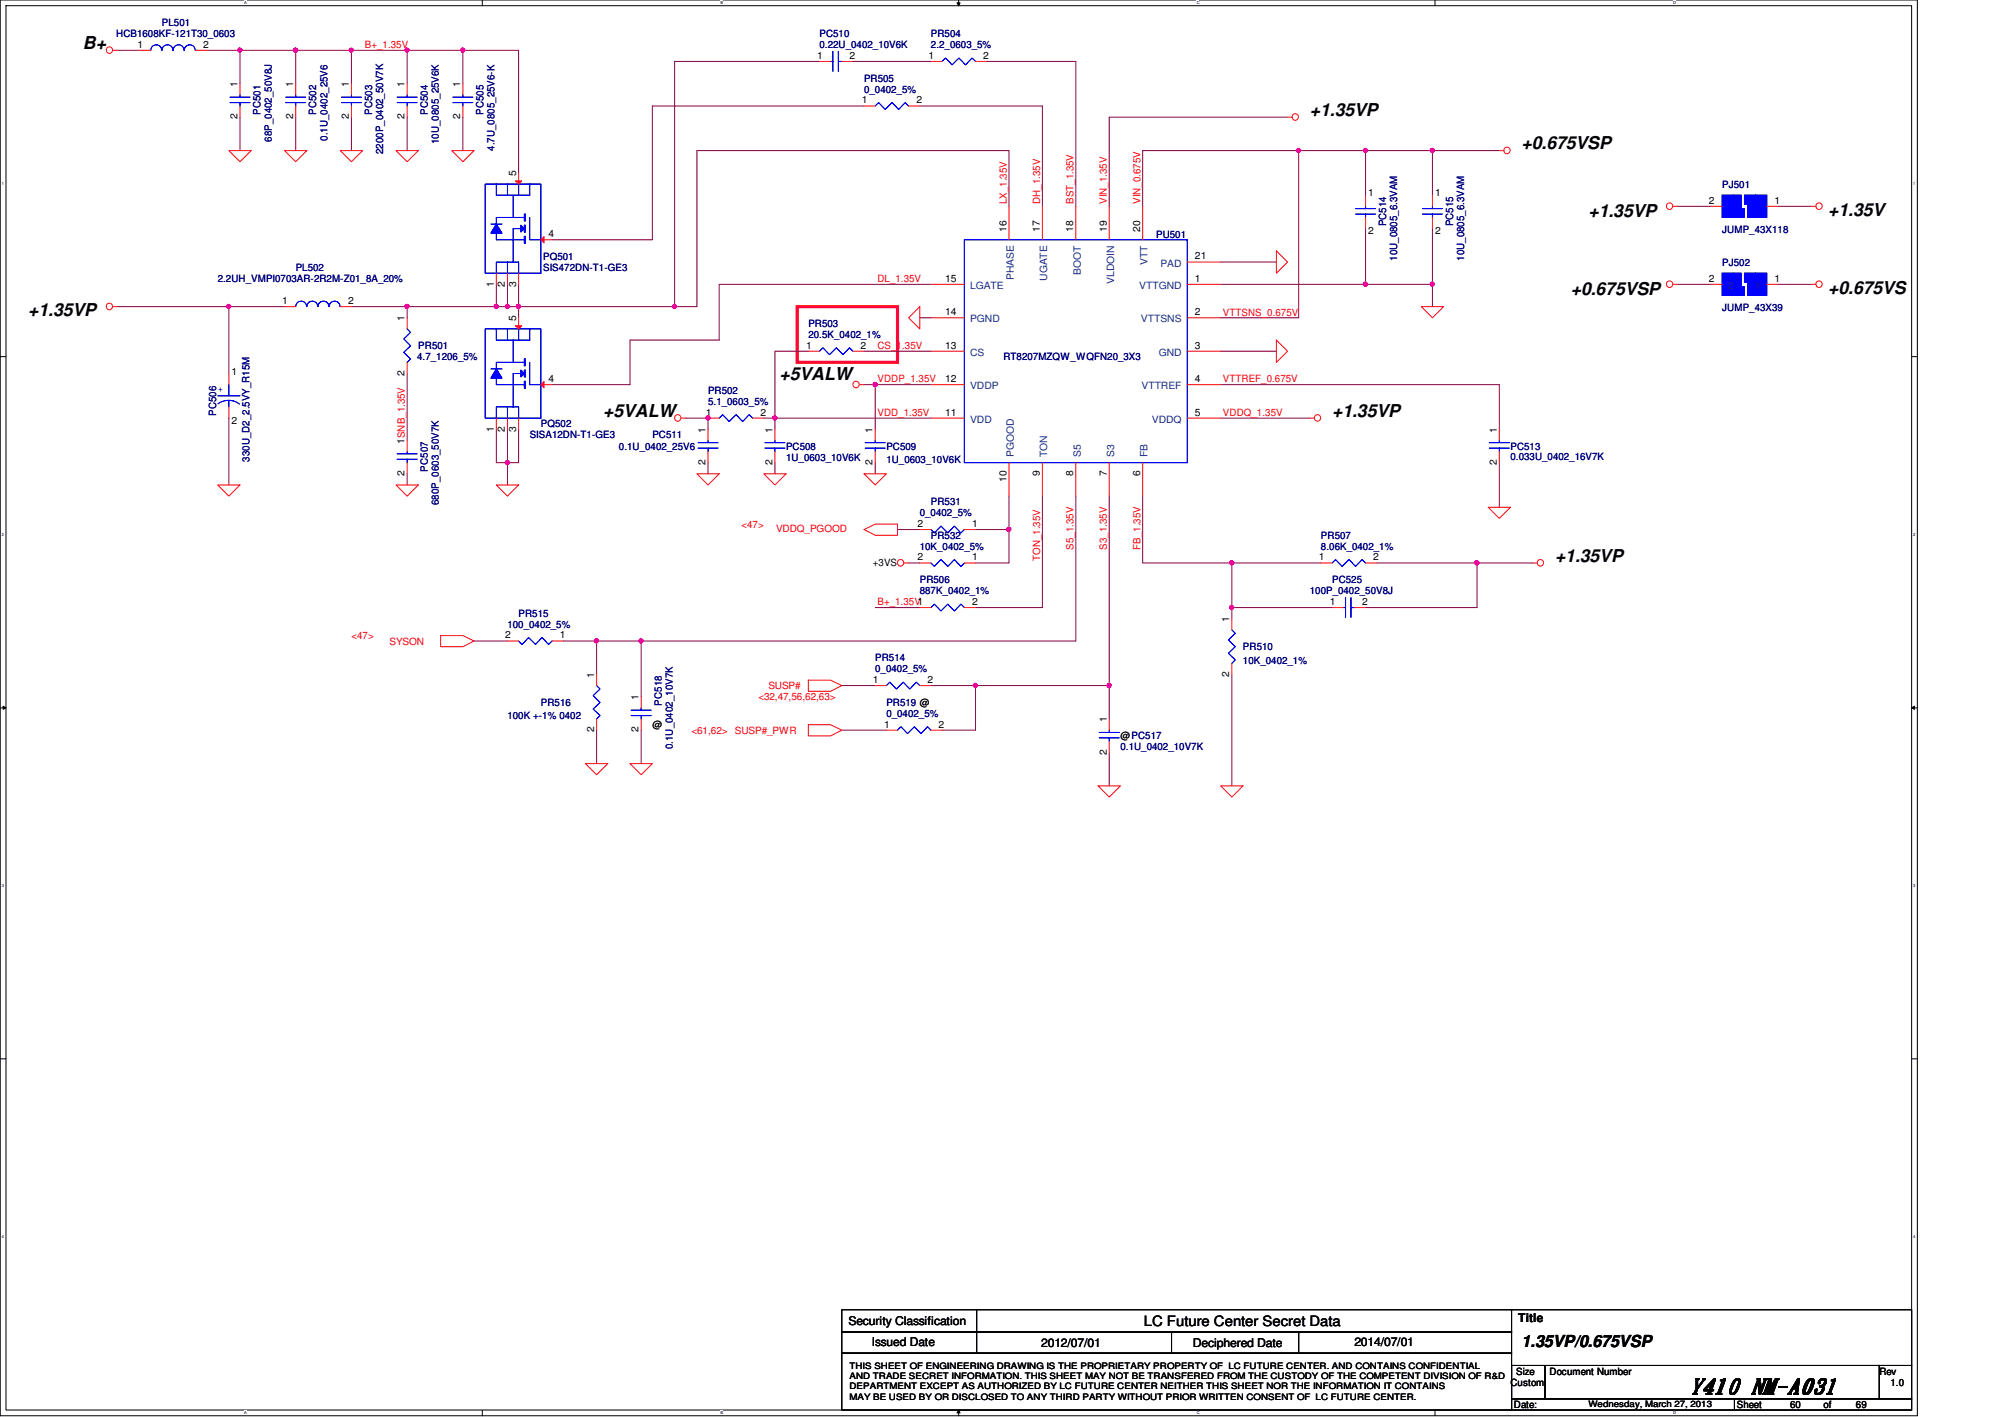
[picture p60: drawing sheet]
<svg xmlns="http://www.w3.org/2000/svg" width="297mm" height="210mm" viewBox="0 0 297 210" stroke-linecap="round" stroke-linejoin="round" font-family="sans-serif">
<defs><g id="words">
<text font-size="3.1" x="250.3" y="206.4">Y410 NM-A031</text>
<g font-size="2.6">
<text x="12.3" y="7.2">B+</text>
<text x="194.1" y="17.1">+1.35VP</text>
<text x="225.4" y="22.1">+0.675VSP</text>
<text x="235.3" y="32.2">+1.35VP</text>
<text x="270.8" y="32">+1.35V</text>
<text x="4.2" y="46.9">+1.35VP</text>
<text x="232.7" y="43.7">+0.675VSP</text>
<text x="270.8" y="43.6">+0.675VS</text>
<text x="115.5" y="56.3">+5VALW</text>
<text x="89.4" y="61.7">+5VALW</text>
<text x="197.4" y="61.7">+1.35VP</text>
<text x="230.4" y="83.2">+1.35VP</text>
</g>
<text font-size="2.5" x="225.4" y="199.6">1.35VP/0.675VSP</text>
<text font-size="2.1" x="169.5" y="196.5">LC Future Center Secret Data</text>
<g font-size="1.8">
<text x="125.7" y="196.3">Security Classification</text>
<text x="224.9" y="195.8">Title</text>
<text x="129.2" y="199.4">Issued Date</text>
<text x="154.3" y="199.6">2012/07/01</text>
<text x="176.7" y="199.6">Deciphered Date</text>
<text x="200.7" y="199.4">2014/07/01</text>
</g>
<g font-size="1.5" fill="#000080">
<text x="17.2" y="5.5">HCB1608KF-121T30_0603</text>
<text x="24" y="3.9">PL501</text>
<text x="121.4" y="5.5">PC510</text>
<text x="137.9" y="5.5">PR504</text>
<text x="121.4" y="7.2">0.22U_0402_10V6K</text>
<text x="137.9" y="7.2">2.2_0603_5%</text>
<text x="38.6" y="17" transform="rotate(-90 38.6 17)">PC501</text>
<text x="46.9" y="17" transform="rotate(-90 46.9 17)">PC502</text>
<text x="55.1" y="17" transform="rotate(-90 55.1 17)">PC503</text>
<text x="63.4" y="17" transform="rotate(-90 63.4 17)">PC504</text>
<text x="71.6" y="17" transform="rotate(-90 71.6 17)">PC505</text>
<text x="128" y="12.1">PR505</text>
<text x="128" y="13.8">0_0402_5%</text>
<text x="40.3" y="21" transform="rotate(-90 40.3 21)">68P_0402_50V8J</text>
<text x="48.5" y="20.8" transform="rotate(-90 48.5 20.8)">0.1U_0402_25V6</text>
<text x="56.8" y="22.8" transform="rotate(-90 56.8 22.8)">2200P_0402_50V7K</text>
<text x="65" y="21.3" transform="rotate(-90 65 21.3)">10U_0805_25V6K</text>
<text x="73.3" y="22.3" transform="rotate(-90 73.3 22.3)">4.7U_0805_25V6-K</text>
<text x="255.1" y="27.8">PJ501</text>
<text x="171.3" y="35.2">PU501</text>
<text x="205.4" y="33.5" transform="rotate(-90 205.4 33.5)">PC514</text>
<text x="215.3" y="33.5" transform="rotate(-90 215.3 33.5)">PC515</text>
<text x="255.1" y="34.5">JUMP_43X118</text>
<text x="32.3" y="41.8">2.2UH_VMPI0703AR-2R2M-Z01_8A_20%</text>
<text x="43.8" y="40.2">PL502</text>
<text x="80.5" y="38.5">PQ501</text>
<text x="80.5" y="40.2">SIS472DN-T1-GE3</text>
<text x="207" y="38.7" transform="rotate(-90 207 38.7)">10U_0805_6.3VAM</text>
<text x="216.9" y="38.7" transform="rotate(-90 216.9 38.7)">10U_0805_6.3VAM</text>
<text x="255.1" y="39.4">PJ502</text>
<text x="255.1" y="46.1">JUMP_43X39</text>
<text x="61.8" y="53.4">4.7_1206_5%</text>
<text x="62" y="51.7">PR501</text>
<text x="119.8" y="48.4">PR503</text>
<text x="119.8" y="50.1">20.5K_0402_1%</text>
<text x="148.7" y="53.4">RT8207MZQW_WQFN20_3X3</text>
<text x="104.9" y="58.3">PR502</text>
<text x="104.9" y="60">5.1_0603_5%</text>
<text x="32" y="61.6" transform="rotate(-90 32 61.6)">PC506</text>
<text x="78.5" y="64.9">SISA12DN-T1-GE3</text>
<text x="80.1" y="63.3">PQ502</text>
<text x="96.6" y="64.9">PC511</text>
<text x="37" y="68.4" transform="rotate(-90 37 68.4)">330U_D2_2.5VY_R15M</text>
<text x="63.4" y="69.8" transform="rotate(-90 63.4 69.8)">PC507</text>
<text x="91.7" y="66.6">0.1U_0402_25V6</text>
<text x="116.5" y="66.6">PC508</text>
<text x="116.5" y="68.2">1U_0603_10V6K</text>
<text x="131.3" y="66.6">PC509</text>
<text x="131.3" y="68.6">1U_0603_10V6K</text>
<text x="223.8" y="66.6">PC513</text>
<text x="223.8" y="68.1">0.033U_0402_16V7K</text>
<text x="65" y="74.8" transform="rotate(-90 65 74.8)">680P_0603_50V7K</text>
<text x="136.3" y="76.5">0_0402_5%</text>
<text x="137.9" y="74.8">PR531</text>
<text x="136.3" y="81.4">10K_0402_5%</text>
<text x="137.9" y="79.8">PR532</text>
<text x="195.7" y="79.8">PR507</text>
<text x="195.7" y="81.4">8.06K_0402_1%</text>
<text x="136.3" y="86.4">PR506</text>
<text x="136.3" y="88.1">887K_0402_1%</text>
<text x="194.1" y="88.1">100P_0402_50V8J</text>
<text x="197.4" y="86.4">PC525</text>
<text x="75.2" y="93">100_0402_5%</text>
<text x="76.8" y="91.4">PR515</text>
<text x="129.7" y="98">PR514</text>
<text x="129.7" y="99.6">0_0402_5%</text>
<text x="184.1" y="96.3">PR510</text>
<text x="184.1" y="98.3">10K_0402_1%</text>
<text x="75.2" y="106.6">100K +-1% 0402</text>
<text x="80.1" y="104.6">PR516</text>
<text x="98" y="104.5" transform="rotate(-90 98 104.5)">PC518</text>
<text x="131.3" y="104.6">PR519 @</text>
<text x="131.3" y="106.2">0_0402_5%</text>
<text x="99.7" y="111" transform="rotate(-90 99.7 111)">0.1U_0402_10V7K</text>
<text x="166" y="111.2">0.1U_0402_10V7K</text>
</g>
<g font-size="1.5">
<text x="20.4" y="7.1">1</text>
<text x="30.1" y="7.1">2</text>
<text x="121.1" y="8.7">1</text>
<text x="125.9" y="8.7">2</text>
<text x="137.6" y="8.7">1</text>
<text x="145.7" y="8.7">2</text>
<text x="35.2" y="17.7" transform="rotate(-90 35.2 17.7)">2</text>
<text x="35.2" y="12.9" transform="rotate(-90 35.2 12.9)">1</text>
<text x="43.4" y="17.7" transform="rotate(-90 43.4 17.7)">2</text>
<text x="43.4" y="12.9" transform="rotate(-90 43.4 12.9)">1</text>
<text x="51.7" y="17.7" transform="rotate(-90 51.7 17.7)">2</text>
<text x="51.7" y="12.9" transform="rotate(-90 51.7 12.9)">1</text>
<text x="59.9" y="17.7" transform="rotate(-90 59.9 17.7)">2</text>
<text x="59.9" y="12.9" transform="rotate(-90 59.9 12.9)">1</text>
<text x="68.2" y="17.7" transform="rotate(-90 68.2 17.7)">2</text>
<text x="68.2" y="12.9" transform="rotate(-90 68.2 12.9)">1</text>
<text x="127.7" y="15.3">1</text>
<text x="135.8" y="15.3">2</text>
<text x="76.5" y="26.1" transform="rotate(-90 76.5 26.1)">5</text>
<text x="202.7" y="29.1">1</text>
<text x="212.6" y="29.1">1</text>
<text x="81.3" y="35.1">4</text>
<text x="149.1" y="34.4" transform="rotate(-90 149.1 34.4)">16</text>
<text x="154" y="34.4" transform="rotate(-90 154 34.4)">17</text>
<text x="159" y="34.4" transform="rotate(-90 159 34.4)">18</text>
<text x="164" y="34.4" transform="rotate(-90 164 34.4)">19</text>
<text x="168.9" y="34.4" transform="rotate(-90 168.9 34.4)">20</text>
<text x="202.7" y="34.7">2</text>
<text x="212.6" y="34.7">2</text>
<text x="253.1" y="30.2">2</text>
<text x="262.9" y="30.2">1</text>
<text x="140" y="41.7">15</text>
<text x="177" y="38.4">21</text>
<text x="177" y="41.7">1</text>
<text x="253.1" y="41.7">2</text>
<text x="262.9" y="41.7">1</text>
<text x="41.8" y="45">1</text>
<text x="51.6" y="45">2</text>
<text x="59.9" y="47.6" transform="rotate(-90 59.9 47.6)">1</text>
<text x="73.1" y="42.5" transform="rotate(-90 73.1 42.5)">1</text>
<text x="74.8" y="42.5" transform="rotate(-90 74.8 42.5)">2</text>
<text x="76.5" y="47.6" transform="rotate(-90 76.5 47.6)">5</text>
<text x="76.5" y="42.5" transform="rotate(-90 76.5 42.5)">3</text>
<text x="140" y="46.7">14</text>
<text x="177" y="46.7">2</text>
<text x="119.4" y="51.6">1</text>
<text x="127.5" y="51.6">2</text>
<text x="140" y="51.6">13</text>
<text x="177" y="51.6">3</text>
<text x="34.3" y="55.5">1</text>
<text x="59.9" y="55.7" transform="rotate(-90 59.9 55.7)">2</text>
<text x="81.3" y="56.6">4</text>
<text x="140" y="56.6">12</text>
<text x="177" y="56.6">4</text>
<text x="34.3" y="62.8">2</text>
<text x="59.9" y="65.7" transform="rotate(-90 59.9 65.7)">1SNB_1.35V</text>
<text x="73.1" y="63.9" transform="rotate(-90 73.1 63.9)">1</text>
<text x="74.8" y="63.9" transform="rotate(-90 74.8 63.9)">2</text>
<text x="76.5" y="63.9" transform="rotate(-90 76.5 63.9)">3</text>
<text x="104.5" y="64.1" transform="rotate(-90 104.5 64.1)">1</text>
<text x="104.6" y="61.6">1</text>
<text x="112.6" y="61.6">2</text>
<text x="114.4" y="64.1" transform="rotate(-90 114.4 64.1)">1</text>
<text x="129.3" y="64.1" transform="rotate(-90 129.3 64.1)">1</text>
<text x="140" y="61.6">11</text>
<text x="177" y="61.6">5</text>
<text x="221.7" y="64.1" transform="rotate(-90 221.7 64.1)">1</text>
<text x="59.9" y="70.5" transform="rotate(-90 59.9 70.5)">2</text>
<text x="104.5" y="68.9" transform="rotate(-90 104.5 68.9)">2</text>
<text x="114.4" y="68.9" transform="rotate(-90 114.4 68.9)">2</text>
<text x="129.3" y="68.9" transform="rotate(-90 129.3 68.9)">2</text>
<text x="149.1" y="71.4" transform="rotate(-90 149.1 71.4)">10</text>
<text x="154" y="70.5" transform="rotate(-90 154 70.5)">9</text>
<text x="159" y="70.5" transform="rotate(-90 159 70.5)">8</text>
<text x="164" y="70.5" transform="rotate(-90 164 70.5)">7</text>
<text x="168.9" y="70.5" transform="rotate(-90 168.9 70.5)">6</text>
<text x="221.7" y="68.9" transform="rotate(-90 221.7 68.9)">2</text>
<text x="129.3" y="83.8">+3VS</text>
<text x="135.9" y="78.1">2</text>
<text x="135.9" y="83">2</text>
<text x="144" y="78.1">1</text>
<text x="144" y="83">1</text>
<text x="195.4" y="83">1</text>
<text x="203.5" y="83">2</text>
<text x="144" y="89.6">2</text>
<text x="197" y="89.6">1</text>
<text x="201.8" y="89.6">2</text>
<text x="74.8" y="94.6">2</text>
<text x="82.9" y="94.6">1</text>
<text x="182.1" y="92.2" transform="rotate(-90 182.1 92.2)">1</text>
<text x="88" y="100.4" transform="rotate(-90 88 100.4)">1</text>
<text x="129.3" y="101.2">1</text>
<text x="137.4" y="101.2">2</text>
<text x="182.1" y="100.2" transform="rotate(-90 182.1 100.2)">2</text>
<text x="94.6" y="103.7" transform="rotate(-90 94.6 103.7)">1</text>
<text x="96.6" y="107.9">@</text>
<text x="131" y="107.8">1</text>
<text x="139.1" y="107.8">2</text>
<text x="164" y="107" transform="rotate(-90 164 107)">1</text>
<text x="88" y="108.5" transform="rotate(-90 88 108.5)">2</text>
<text x="94.6" y="108.5" transform="rotate(-90 94.6 108.5)">2</text>
<text x="164" y="111.8" transform="rotate(-90 164 111.8)">2</text>
<text x="166" y="109.5">@PC517</text>
<text x="224.6" y="203.6">Size</text>
<text x="229.6" y="203.6">Document Number</text>
<text x="278.4" y="203.6">Rev</text>
<text x="223.8" y="205.3">Custom</text>
<text x="224.3" y="208.6">Date:</text>
<text x="257.3" y="208.6">Sheet</text>
<text x="265.2" y="208.6">60</text>
<text x="270.2" y="208.6">of</text>
<text x="275" y="208.6">69</text>
<text x="280.1" y="205.3">1.0</text>
</g>
<g font-size="1.5" fill="#f00">
<text x="54.1" y="7.1">B+_1.35V</text>
<text x="149.1" y="30.2" transform="rotate(-90 149.1 30.2)">LX_1.35V</text>
<text x="154.1" y="30.2" transform="rotate(-90 154.1 30.2)">DH_1.35V</text>
<text x="159" y="30.2" transform="rotate(-90 159 30.2)">BST_1.35V</text>
<text x="164" y="30.2" transform="rotate(-90 164 30.2)">VIN_1.35V</text>
<text x="168.9" y="30.2" transform="rotate(-90 168.9 30.2)">VIN_0.675V</text>
<text x="130" y="41.8">DL_1.35V</text>
<text x="181.2" y="46.7">VTTSNS_0.675V</text>
<text x="130" y="51.7">CS_1.35V</text>
<text x="130" y="56.6">VDDP_1.35V</text>
<text x="181.2" y="56.6">VTTREF_0.675V</text>
<text x="130" y="61.6">VDD_1.35V</text>
<text x="181.2" y="61.6">VDDQ_1.35V</text>
<text x="109.9" y="78.1">&lt;47&gt;</text>
<text x="115" y="78.8">VDDQ_PGOOD</text>
<text x="154.1" y="83.1" transform="rotate(-90 154.1 83.1)">TON_1.35V</text>
<text x="159" y="81.4" transform="rotate(-90 159 81.4)">S5_1.35V</text>
<text x="164" y="81.4" transform="rotate(-90 164 81.4)">S3_1.35V</text>
<text x="168.9" y="81.4" transform="rotate(-90 168.9 81.4)">FB_1.35V</text>
<text x="130" y="89.7">B+_1.35V1</text>
<text x="52.1" y="94.7">&lt;47&gt;</text>
<text x="57.7" y="95.5">SYSON</text>
<text x="112.3" y="103.8">&lt;32,47,56,62,63&gt;</text>
<text x="113.8" y="102.1">SUSP#</text>
<text x="102.4" y="108.7">&lt;61,62&gt;</text>
<text x="108.9" y="108.7">SUSP#_PWR</text>
</g>
<g font-size="1.5" fill="#004080">
<text x="150.2" y="41.5" transform="rotate(-90 150.2 41.5)">PHASE</text>
<text x="155.1" y="41.6" transform="rotate(-90 155.1 41.6)">UGATE</text>
<text x="160.1" y="40.7" transform="rotate(-90 160.1 40.7)">BOOT</text>
<text x="170" y="39.2" transform="rotate(-90 170 39.2)">VTT</text>
<text x="171.9" y="39.5">PAD</text>
<text x="143.7" y="47.8">PGND</text>
<text x="143.7" y="42.8">LGATE</text>
<text x="165.1" y="42" transform="rotate(-90 165.1 42)">VLDOIN</text>
<text x="168.8" y="42.8">VTTGND</text>
<text x="169" y="47.8">VTTSNS</text>
<text x="256" y="42.8">2</text>
<text x="260.1" y="42.8">1</text>
<text x="143.7" y="52.7">CS</text>
<text x="171.7" y="52.7">GND</text>
<text x="143.7" y="57.7">VDDP</text>
<text x="169.1" y="57.7">VTTREF</text>
<text x="143.7" y="62.6">VDD</text>
<text x="170.6" y="62.6">VDDQ</text>
<text x="150.2" y="67.7" transform="rotate(-90 150.2 67.7)">PGOOD</text>
<text x="155.1" y="67.7" transform="rotate(-90 155.1 67.7)">TON</text>
<text x="160.1" y="67.7" transform="rotate(-90 160.1 67.7)">S5</text>
<text x="165.1" y="67.7" transform="rotate(-90 165.1 67.7)">S3</text>
<text x="170" y="67.7" transform="rotate(-90 170 67.7)">FB</text>
</g>
<text font-size="1.5" fill="#00f" x="32.3" y="58">+</text>
<g font-size="1.3">
<text x="125.9" y="202.8">THIS SHEET OF ENGINEERING DRAWING IS THE PROPRIETARY PROPERTY OF LC FUTURE CENTER. AND CONTAINS CONFIDENTIAL</text>
<text x="125.9" y="205.8">DEPARTMENT EXCEPT AS AUTHORIZED BY LC FUTURE CENTER NEITHER THIS SHEET NOR THE INFORMATION IT CONTAINS</text>
<text x="125.9" y="207.3">MAY BE USED BY OR DISCLOSED TO ANY THIRD PARTY WITHOUT PRIOR WRITTEN CONSENT OF LC FUTURE CENTER.</text>
<text x="125.9" y="204.3">AND TRADE SECRET INFORMATION. THIS SHEET MAY NOT BE TRANSFERED FROM THE CUSTODY OF THE COMPETENT DIVISION OF R&amp;D</text>
<text x="235.3" y="208.4">Wednesday, March 27, 2013</text>
</g>
<g font-size=".6">
<text x="36.1" y=".6">A</text>
<text x="106.7" y=".6">B</text>
<text x="177.3" y=".6">C</text>
<text x="247.9" y=".6">D</text>
<text x=".3" y="27.4">1</text>
<text x="283.4" y="27.4">1</text>
<text x=".3" y="79.4">2</text>
<text x="283.4" y="79.4">2</text>
<text x=".3" y="131.4">3</text>
<text x="283.4" y="131.4">3</text>
<text x=".3" y="183.4">4</text>
<text x="283.4" y="183.4">4</text>
<text x="36.1" y="209.5">A</text>
<text x="106.7" y="209.5">B</text>
<text x="177.3" y="209.5">C</text>
<text x="247.9" y="209.5">D</text>
</g>
</g></defs>
<path d="M0 0h284.1v209.7h-284.1zM.9 .8h282.3v208.1h-282.3z" fill="none" stroke="#000" stroke-width=".15"/>
<g fill="#fff">
<path d="M36.1 .1h.4v.7h-.4z"/>
<path d="M36.1 209h.4v.6h-.4z"/>
</g>
<path d="M71.5 0v.8M71.5 208.9v.8" fill="none" stroke="#000" stroke-width=".15"/>
<g fill="#fff">
<path d="M106.7 .1h.4v.7h-.4z"/>
<path d="M106.7 209h.4v.6h-.4z"/>
</g>
<path d="M141.8 .4h.4l-.2 .4zM142 0v.8M142 208.9l.2 .4h-.4zM142 208.9v.8" fill="none" stroke="#000" stroke-width=".15"/>
<path d="M141.8 .4h.4l-.2 .4zM142 208.9l.2 .4h-.4z" fill="#000"/>
<g fill="#fff">
<path d="M177.3 .1h.4v.7h-.4z"/>
<path d="M177.3 209h.4v.6h-.4z"/>
</g>
<path d="M212.6 0v.8M212.6 208.9v.8" fill="none" stroke="#000" stroke-width=".15"/>
<g fill="#fff">
<path d="M247.9 .1h.3v.7h-.3z"/>
<path d="M247.9 209h.3v.6h-.3z"/>
<path d="M.3 26.8h.2v.7h-.2z"/>
<path d="M283.4 26.8h.3v.7h-.3z"/>
<path d="M.3 78.8h.2v.7h-.2z"/>
<path d="M283.4 78.8h.3v.7h-.3z"/>
</g>
<path d="M0 52.8h.9M283.2 52.8h.9" fill="none" stroke="#000" stroke-width=".15"/>
<g fill="#fff">
<path d="M.3 130.9h.2v.6h-.2z"/>
<path d="M283.4 130.9h.3v.6h-.3z"/>
</g>
<path d="M0 104.9h.9M.5 104.6l.4 .3-.4 .2zM283.2 104.9l.4-.3v.5zM283.2 104.9h.9" fill="none" stroke="#000" stroke-width=".15"/>
<path d="M.5 104.6l.4 .3-.4 .2zM283.2 104.9l.4-.3v.5z" fill="#000"/>
<g fill="#fff">
<path d="M.3 182.8h.2v.7h-.2z"/>
<path d="M283.4 182.8h.3v.7h-.3z"/>
</g>
<path d="M0 156.8h.9M283.2 156.8h.9" fill="none" stroke="#000" stroke-width=".15"/>
<path d="M118.1 45.4h14.9v8.3h-14.9z" fill="none" stroke="#f00" stroke-width=".47"/>
<path d="M43.8 17.4v4.9M43.8 7.5h8.3M52.1 7.5h8.2v4.9M52.1 17.4v4.9M52.1 7.5v4.9M60.3 17.4v4.9M68.6 7.5v4.9M68.6 17.4v4.9M103.2 22.3v23.1M88.4 108.2v4.9M95 108.2v4.9" fill="none" stroke="#800040" stroke-width=".15"/>
<circle cx="52" cy="7.4" r=".32" fill="#f0f"/>
<circle cx="52" cy="7.4" r=".32" fill="none" stroke="#f0f" stroke-width=".15"/>
<path d="M43.8 7.5v4.9" fill="none" stroke="#800040" stroke-width=".15"/>
<circle cx="43.8" cy="7.4" r=".32" fill="#f0f"/>
<circle cx="43.8" cy="7.4" r=".32" fill="none" stroke="#f0f" stroke-width=".15"/>
<path d="M248.5 30.6h5M52.1 45.4h8.2v1.7M60.3 55.3v9.9M60.3 70.2v1.6" fill="none" stroke="#800040" stroke-width=".15"/>
<circle cx="60.3" cy="45.4" r=".32" fill="#f0f"/>
<circle cx="60.3" cy="45.4" r=".32" fill="none" stroke="#f0f" stroke-width=".15"/>
<path d="M35.6 7.5h8.2" fill="none" stroke="#800040" stroke-width=".15"/>
<circle cx="35.5" cy="7.4" r=".32" fill="#f0f"/>
<circle cx="35.5" cy="7.4" r=".32" fill="none" stroke="#f0f" stroke-width=".15"/>
<path d="M60.3 7.5h8.3" fill="none" stroke="#800040" stroke-width=".15"/>
<circle cx="60.3" cy="7.4" r=".32" fill="#f0f"/>
<circle cx="60.3" cy="7.4" r=".32" fill="none" stroke="#f0f" stroke-width=".15"/>
<path d="M154.4 15.7v14.9M73.5 42.1v3.3M75.2 45.4h1.6v1.7" fill="none" stroke="#800040" stroke-width=".15"/>
<circle cx="76.8" cy="45.4" r=".32" fill="#f0f"/>
<circle cx="76.8" cy="45.4" r=".32" fill="none" stroke="#f0f" stroke-width=".15"/>
<circle cx="75.2" cy="45.4" r=".32" fill="#f0f"/>
<circle cx="75.2" cy="45.4" r=".32" fill="none" stroke="#f0f" stroke-width=".15"/>
<g fill="none" stroke="#800040" stroke-width=".15">
<path d="M136.3 15.7h18.1M164.3 17.4v13.2M103.2 22.3h46.3M192.4 22.3h-23.1v8.3M202.3 22.3h9.9v6.6M263.4 30.6h4.9M75.2 42.1v3.3h-1.7M93.3 50.4v6.6M99.9 45.4h3.3M114.8 52v9.9M128 52h9.9M136.3 47.1h1.6"/>
<path d="M248.5 42.1h5M263.4 42.1h4.9"/>
</g>
<circle cx="99.9" cy="45.4" r=".32" fill="#f0f"/>
<circle cx="99.9" cy="45.4" r=".32" fill="none" stroke="#f0f" stroke-width=".15"/>
<path d="M99.9 9.1v36.3M202.3 33.9v8.2M33.9 45.4h8.3M106.5 42.1v8.3M114.8 52h5M212.2 42.1v3.3M113.2 61.9h1.6" fill="none" stroke="#800040" stroke-width=".15"/>
<circle cx="33.9" cy="45.4" r=".32" fill="#f0f"/>
<circle cx="33.9" cy="45.4" r=".32" fill="none" stroke="#f0f" stroke-width=".15"/>
<path d="M81.8 35.5h14.8M93.3 50.4h13.2M73.5 63.6v4.9M114.8 61.9h23.1" fill="none" stroke="#800040" stroke-width=".15"/>
<circle cx="114.8" cy="61.9" r=".32" fill="#f0f"/>
<circle cx="114.8" cy="61.9" r=".32" fill="none" stroke="#f0f" stroke-width=".15"/>
<path d="M202.3 22.3v6.6M212.2 22.3h9.9" fill="none" stroke="#800040" stroke-width=".15"/>
<circle cx="212.2" cy="22.3" r=".32" fill="#f0f"/>
<circle cx="212.2" cy="22.3" r=".32" fill="none" stroke="#f0f" stroke-width=".15"/>
<path d="M192.4 22.3h9.9" fill="none" stroke="#800040" stroke-width=".15"/>
<circle cx="202.3" cy="22.3" r=".32" fill="#f0f"/>
<circle cx="202.3" cy="22.3" r=".32" fill="none" stroke="#f0f" stroke-width=".15"/>
<path d="M164.3 17.4h26.5M180.8 52h8.3M222.1 57v6.6M75.2 63.6v4.9M114.8 61.9v1.7M180.8 61.9h13.3M222.1 68.5v6.6" fill="none" stroke="#800040" stroke-width=".15"/>
<circle cx="75.2" cy="68.5" r=".32" fill="#f0f"/>
<circle cx="75.2" cy="68.5" r=".32" fill="none" stroke="#f0f" stroke-width=".15"/>
<path d="M192.4 22.3v24.8M73.5 68.5h1.7" fill="none" stroke="#800040" stroke-width=".15"/>
<circle cx="192.4" cy="22.3" r=".32" fill="#f0f"/>
<circle cx="192.4" cy="22.3" r=".32" fill="none" stroke="#f0f" stroke-width=".15"/>
<path d="M68.6 7.5h8.2" fill="none" stroke="#800040" stroke-width=".15"/>
<circle cx="68.6" cy="7.4" r=".32" fill="#f0f"/>
<circle cx="68.6" cy="7.4" r=".32" fill="none" stroke="#f0f" stroke-width=".15"/>
<path d="M76.8 7.5v18.1M180.8 47.1h11.6M114.8 68.5v1.7M88.4 95v4.9M95 95h64.4" fill="none" stroke="#800040" stroke-width=".15"/>
<circle cx="95" cy="94.9" r=".32" fill="#f0f"/>
<circle cx="95" cy="94.9" r=".32" fill="none" stroke="#f0f" stroke-width=".15"/>
<path d="M212.2 33.9v8.2M81.8 57h11.5" fill="none" stroke="#800040" stroke-width=".15"/>
<circle cx="212.2" cy="42.1" r=".32" fill="#f0f"/>
<circle cx="212.2" cy="42.1" r=".32" fill="none" stroke="#f0f" stroke-width=".15"/>
<path d="M180.8 38.8h8.3M129.7 57v6.6M75.2 68.5v3.3" fill="none" stroke="#800040" stroke-width=".15"/>
<circle cx="129.6" cy="57" r=".32" fill="#f0f"/>
<circle cx="129.6" cy="57" r=".32" fill="none" stroke="#f0f" stroke-width=".15"/>
<path d="M146.2 9.1h13.2v21.5M76.8 45.4h23.1M106.5 42.1h31.4M129.7 57h8.2M76.8 63.6v4.9M154.4 73.5v16.5h-9.9" fill="none" stroke="#800040" stroke-width=".15"/>
<circle cx="76.8" cy="45.4" r=".32" fill="#f0f"/>
<circle cx="76.8" cy="45.4" r=".32" fill="none" stroke="#f0f" stroke-width=".15"/>
<path d="M60.3 45.4h13.2M169.3 73.5v9.9h13.2M182.5 99.9v16.5M218.8 83.4h8.3" fill="none" stroke="#800040" stroke-width=".15"/>
<circle cx="73.5" cy="45.4" r=".32" fill="#f0f"/>
<circle cx="73.5" cy="45.4" r=".32" fill="none" stroke="#f0f" stroke-width=".15"/>
<path d="M17.4 45.4h16.5M76.8 42.1v3.3M180.8 57h41.3M129.7 90h6.6M182.5 83.4h13.2M204 83.4h14.8" fill="none" stroke="#800040" stroke-width=".15"/>
<circle cx="182.5" cy="83.4" r=".32" fill="#f0f"/>
<circle cx="182.5" cy="83.4" r=".32" fill="none" stroke="#f0f" stroke-width=".15"/>
<path d="M33.9 45.4v9.9M128 57h1.7M33.9 61.9v9.9M164.3 73.5v33M164.3 111.5v4.9" fill="none" stroke="#800040" stroke-width=".15"/>
<circle cx="164.3" cy="101.5" r=".32" fill="#f0f"/>
<circle cx="164.3" cy="101.5" r=".32" fill="none" stroke="#f0f" stroke-width=".15"/>
<path d="M144.5 101.6h19.8" fill="none" stroke="#800040" stroke-width=".15"/>
<circle cx="144.5" cy="101.5" r=".32" fill="#f0f"/>
<circle cx="144.5" cy="101.5" r=".32" fill="none" stroke="#f0f" stroke-width=".15"/>
<path d="M17.4 7.5h3.3M30.6 7.5h5v4.9M35.6 17.4v4.9M99.9 9.1h21.5M126.4 9.1h11.5M149.5 22.3v8.3M218.8 83.4v6.6h-16.5M124.7 101.6h5" fill="none" stroke="#800040" stroke-width=".15"/>
<circle cx="218.8" cy="83.4" r=".32" fill="#f0f"/>
<circle cx="218.8" cy="83.4" r=".32" fill="none" stroke="#f0f" stroke-width=".15"/>
<path d="M182.5 90v1.7" fill="none" stroke="#800040" stroke-width=".15"/>
<circle cx="182.5" cy="90" r=".32" fill="#f0f"/>
<circle cx="182.5" cy="90" r=".32" fill="none" stroke="#f0f" stroke-width=".15"/>
<path d="M128 15.7h-31.4v19.8M180.8 42.1h31.4M75.2 68.5h1.6M129.7 68.5v1.7M182.5 83.4v6.6h14.9" fill="none" stroke="#800040" stroke-width=".15"/>
<circle cx="202.3" cy="42.1" r=".32" fill="#f0f"/>
<circle cx="202.3" cy="42.1" r=".32" fill="none" stroke="#f0f" stroke-width=".15"/>
<path d="M133 78.4h3.3M149.5 73.5v4.9h-5M149.5 78.4v5h-5M134.6 83.4h1.7" fill="none" stroke="#800040" stroke-width=".15"/>
<circle cx="149.5" cy="78.4" r=".32" fill="#f0f"/>
<circle cx="149.5" cy="78.4" r=".32" fill="none" stroke="#f0f" stroke-width=".15"/>
<path d="M159.4 73.5v21.5M70.2 95h5M83.4 95h11.6v8.2" fill="none" stroke="#800040" stroke-width=".15"/>
<circle cx="88.4" cy="94.9" r=".32" fill="#f0f"/>
<circle cx="88.4" cy="94.9" r=".32" fill="none" stroke="#f0f" stroke-width=".15"/>
<path d="M104.9 68.5v1.7M104.9 61.9v1.7" fill="none" stroke="#800040" stroke-width=".15"/>
<circle cx="104.9" cy="61.9" r=".32" fill="#f0f"/>
<circle cx="104.9" cy="61.9" r=".32" fill="none" stroke="#f0f" stroke-width=".15"/>
<path d="M101.6 61.9h3.3M124.7 108.2h6.6M137.9 101.6h6.6v6.6h-4.9" fill="none" stroke="#800040" stroke-width=".15"/>
<g fill="none" stroke="#f00" stroke-width=".15">
<path d="M16.7 7.5h.7M43.8 12.4v1.7M43.8 15.7v1.7M190.8 17.4h.6M33.9 22.3h3.3l-1.6 1.7zM42.2 22.3h3.3l-1.7 1.7zM50.4 22.3h3.3l-1.6 1.7zM58.7 22.3h3.3l-1.7 1.7zM66.9 22.3h3.3l-1.6 1.7zM189.1 37.2l1.7 1.6-1.7 1.7zM212.2 28.9v1.7M212.2 32.2v1.7"/>
<path d="M222.1 22.3h.7M247.9 30.6h.6M268.3 30.6h.7M16.7 45.4h.7M33.9 55.3v1.7M60.3 47.1v1.6M60.3 53.7v1.6M119.8 52h1.6M126.4 52h1.6M127.3 57h.7M136.3 45.4v3.3l-1.7-1.6zM189.1 50.4l1.7 1.6-1.7 1.7z"/>
<path d="M210.6 45.4h3.3l-1.7 1.7zM247.9 42.1h.6M268.3 42.1h.7M32.3 71.8h3.3l-1.7 1.7zM33.9 60.3v1.6M58.7 71.8h3.3l-1.7 1.7zM60.3 65.2v1.7M60.3 68.5v1.7M73.5 71.8h3.3l-1.6 1.7zM100.9 61.9h.7M103.2 70.2h3.3l-1.6 1.6zM113.2 70.2h3.3l-1.7 1.6z"/>
<path d="M114.8 63.6v1.6M114.8 66.9v1.6M128 78.4l1.7-.8h3.3v1.7h-3.3zM128 70.2h3.3l-1.6 1.6zM136.3 78.4h1.6M142.9 78.4h1.6M194.1 61.9h.6M220.5 75.1h3.3l-1.7 1.7zM222.1 63.6v1.6M222.1 66.9v1.6M65.3 94.1h3.3l1.6 .9-1.6 .8h-3.3zM88.4 99.9v1.7"/>
<path d="M133.9 83.4h.7M136.3 90h1.6M142.9 90h1.6M182.5 91.7v1.6M182.5 98.3v1.6M195.7 83.4h1.7M197.4 90h1.6M200.7 90h1.6M202.3 83.4h1.7M227.1 83.4h.6M86.7 113.1h3.3l-1.6 1.7zM88.4 106.5v1.7"/>
<path d="M93.3 113.1h3.3l-1.6 1.7zM119.8 100.8h3.3l1.6 .8-1.6 .8h-3.3zM119.8 107.4h3.3l1.6 .8-1.6 .8h-3.3zM129.7 101.6h1.6M136.3 101.6h1.6M162.7 116.4h3.3l-1.7 1.7zM180.8 116.4h3.3l-1.6 1.7z"/>
<circle cx="16.2" cy="7.4" r=".48"/>
<circle cx="191.9" cy="17.3" r=".48"/>
<circle cx="223.2" cy="22.3" r=".48"/>
<circle cx="247.3" cy="30.5" r=".48"/>
<circle cx="269.5" cy="30.5" r=".48"/>
<circle cx="16.2" cy="45.4" r=".48"/>
<circle cx="126.8" cy="57" r=".48"/>
<circle cx="247.3" cy="42.1" r=".48"/>
<circle cx="269.5" cy="42.1" r=".48"/>
<circle cx="100.4" cy="61.9" r=".48"/>
<circle cx="195.2" cy="61.9" r=".48"/>
<circle cx="133.4" cy="83.4" r=".48"/>
<circle cx="228.2" cy="83.4" r=".48"/>
</g>
<path d="M124.7 194h99.2v3.3h-99.2zM124.7 197.3h99.2v3.1h-99.2zM144.7 194v6.4M173.6 197.3v3.1M192.4 197.3v3.1M223.8 194h59.4v8.3M124.7 200.4h99.2v8.5h-99.2zM223.9 202.3h5v4.9h-5zM223.9 207.2h33.1v1.7h-33.1zM228.9 202.3h49.5v4.9h-49.5zM257 207.2h26.2v1.7h-26.2zM278.4 202.3h4.8v4.9h-4.8z" fill="none" stroke="#000" stroke-width=".15"/>
<g fill="none" stroke="#00f" stroke-width=".15">
<path d="M42.3 15.2h3M42.3 14.4h3M43.8 14.1v.3M43.8 15.2v.5M210.7 31.7h3M210.7 30.9h3M212.2 30.6v.3M212.2 31.7v.5M32.3 58.6h3.3M33.9 59.3a2.44 2.44 0 0 1 1.6 .6M33.9 57v1.6M33.9 59.3a2.57 2.57 0 0 0-1.6 .5"/>
<path d="M33.9 59.3v1M60.3 48.7l.5 .5-1 1 1 1-1 1 1 1-.5 .5M121.4 52l.5-.5 1 1 1-1 1 1 1-1 .5 .5M58.8 68h3M58.8 67.2h3M60.3 66.9v.3M60.3 68v.5M113.3 66.4h3M113.3 65.6h3M114.8 65.2v.4M114.8 66.4v.5M137.9 78.4l.5 .6 1-1.1 1 1.1 1-1.1 1 1.1 .5-.6"/>
<path d="M220.6 66.4h3M220.6 65.6h3M222.1 65.2v.4M222.1 66.4v.5M137.9 90l.5-.5 1 1 1-1 1 1 1-1 .5 .5M182.5 93.3l.5 .5-1 1 1 1-1 1 1 .9-.5 .6M197.4 83.4l.5-.5 .9 1 1.1-1 .9 1 1-1 .5 .5M199 90h.3M199.3 88.5v3M200.1 88.5v3M200.1 90h.6M88.4 101.6l.5 .5-1 .9 1 1.1-1 .9 1 1-.5 .5"/>
<path d="M131.3 101.6l.5-.6 1 1.1 1-1.1 1 1.1 1-1.1 .5 .6"/>
</g>
<path d="M260.1 28.9h1.6v3.3h-1.6z" fill-rule="evenodd" fill="#00f"/>
<path d="M260.1 28.9h1.6v3.3h-1.6z" fill="none" stroke="#00f" stroke-width=".15"/>
<path d="M255.1 28.9h1.7v3.3h-1.7z" fill-rule="evenodd" fill="#00f"/>
<path d="M255.1 28.9h1.7v3.3h-1.7z" fill="none" stroke="#00f" stroke-width=".15"/>
<path d="M258.9 28.9h1.2v3.3h-1.2z" fill-rule="evenodd" fill="#00f"/>
<path d="M258.9 28.9h1.2v3.3h-1.2z" fill="none" stroke="#00f" stroke-width=".15"/>
<path d="M258.4 28.9h.5v1.3h-.5z" fill-rule="evenodd" fill="#00f"/>
<path d="M258.4 28.9h.5v1.3h-.5z" fill="none" stroke="#00f" stroke-width=".15"/>
<path d="M257.9 30.9h.5v1.3h-.5z" fill-rule="evenodd" fill="#00f"/>
<path d="M257.9 30.9h.5v1.3h-.5z" fill="none" stroke="#00f" stroke-width=".15"/>
<path d="M256.8 28.9h1.1v3.3h-1.1z" fill-rule="evenodd" fill="#00f"/>
<path d="M256.8 28.9h1.1v3.3h-1.1z" fill="none" stroke="#00f" stroke-width=".15"/>
<path d="M260.1 28.9h1.6v3.3h-1.6z" fill-rule="evenodd" fill="#00f"/>
<path d="M260.1 28.9h1.6v3.3h-1.6z" fill="none" stroke="#00f" stroke-width=".15"/>
<path d="M255.1 28.9h1.7v3.3h-1.7z" fill-rule="evenodd" fill="#00f"/>
<path d="M255.1 28.9h1.7v3.3h-1.7z" fill="none" stroke="#00f" stroke-width=".15"/>
<path d="M258.9 28.9h1.2v3.3h-1.2z" fill-rule="evenodd" fill="#00f"/>
<path d="M258.9 28.9h1.2v3.3h-1.2z" fill="none" stroke="#00f" stroke-width=".15"/>
<path d="M258.4 28.9h.5v1.3h-.5z" fill-rule="evenodd" fill="#00f"/>
<path d="M258.4 28.9h.5v1.3h-.5z" fill="none" stroke="#00f" stroke-width=".15"/>
<path d="M257.9 30.9h.5v1.3h-.5z" fill-rule="evenodd" fill="#00f"/>
<path d="M257.9 30.9h.5v1.3h-.5z" fill="none" stroke="#00f" stroke-width=".15"/>
<path d="M256.8 28.9h1.1v3.3h-1.1z" fill-rule="evenodd" fill="#00f"/>
<g fill="none" stroke="#00f" stroke-width=".15">
<path d="M22.3 7.5a.8 .8 0 0 1 .9-.9 .8 .8 0 0 1 .8 .9M24 7.5a.8 .8 0 0 1 .8-.9 .8 .8 0 0 1 .8 .9M25.7 7.5a.8 .8 0 0 1 .8-.9 .8 .8 0 0 1 .8 .9M27.3 7.5a.8 .8 0 0 1 .8-.9 .8 .8 0 0 1 .8 .9M129.7 15.7l.5-.5 .9 1 1.1-1 .9 1 1-1 .5 .5M142.9 35.5h33v33h-33zM256.8 28.9h1.1v3.3h-1.1zM106.5 61.9l.6-.5 .9 1 1-1 1 1 1-1 .5 .5M137.9 83.4l.5 .5 1-1 1 1 1-1 1 1 .5-.5M93.5 106h3M93.5 105.2h3M95 104.9v.3"/>
<path d="M95 106v.5"/>
</g>
<g fill="none" stroke="#f00" stroke-width=".15">
<path d="M20.7 7.5h1.6M29 7.5h1.6M128 15.7h1.7M134.6 15.7h1.7M149.5 30.6v4.9M154.4 30.6v4.9M159.4 30.6v4.9M164.3 30.6v4.9M169.3 30.6v4.9M175.9 38.8h4.9M253.5 30.6h1.6M261.7 30.6h1.7"/>
<path d="M137.9 57h5M137.9 47.1h5M137.9 52h5M137.9 42.1h5M175.9 47.1h4.9M175.9 57h4.9M175.9 42.1h4.9M175.9 52h4.9M104.9 61.9h1.6M111.5 61.9h1.7M137.9 61.9h5M149.5 68.5v5"/>
<path d="M154.4 68.5v5M159.4 68.5v5M164.3 68.5v5M169.3 68.5v5M175.9 61.9h4.9M136.3 83.4h1.6M142.9 83.4h1.6M95 103.2v1.7M95 106.5v1.7"/>
</g>
<path d="M73.5 54.7l.9 1.3h-1.7z" fill="#00f"/>
<path d="M73.5 54.7l.9 1.3h-1.7z" fill="none" stroke="#00f" stroke-width=".15"/>
<path d="M77.2 54.8l.5 .5-.5 .5z" fill="#00f"/>
<g fill="none" stroke="#00f" stroke-width=".15">
<path d="M71.9 48.7h8.2v13.2h-8.2zM72.7 54.7h1.7M73.5 56v1h4.2M75.2 48.7v1.7M76 50.4v3.3M76.8 48.7v1.7M77.2 54.8l.5 .5-.5 .5zM77.2 55.3h-1.2v5M77.7 53.7h-4.2v1M77.7 56.5h.1v1h-.1zM77.7 54.8h.1v1h-.1zM77.7 53.2h.1v1h-.1z"/>
<path d="M78.5 53.7v3.3h1.6M78.5 48.7v1.7h-5v-1.7M75.2 60.3v1.6M75.2 60.3h-1.7v1.6M75.2 60.3h1.6v1.6"/>
</g>
<path d="M73.5 54.7l.9 1.3h-1.7z" fill="#00f"/>
<path d="M73.5 54.7l.9 1.3h-1.7z" fill="none" stroke="#00f" stroke-width=".15"/>
<path d="M77.2 54.8l.5 .5-.5 .5z" fill="#00f"/>
<g fill="none" stroke="#00f" stroke-width=".15">
<path d="M71.9 48.7h8.2v13.2h-8.2zM72.7 54.7h1.7M73.5 56v1h4.2M75.2 48.7v1.7M76 50.4v3.3M76.8 48.7v1.7M77.2 54.8l.5 .5-.5 .5zM77.2 55.3h-1.2v5M77.7 53.7h-4.2v1M77.7 56.5h.1v1h-.1zM77.7 54.8h.1v1h-.1zM77.7 53.2h.1v1h-.1z"/>
<path d="M78.5 53.7v3.3h1.6M78.5 48.7v1.7h-5v-1.7M75.2 60.3v1.6M75.2 60.3h-1.7v1.6M75.2 60.3h1.6v1.6"/>
</g>
<path d="M76.8 61.9v1.7" fill="none" stroke="#f00" stroke-width=".15"/>
<path d="M76.4 48.3h.9l-.5 .4z" fill="#f00"/>
<path d="M76.4 48.3h.9l-.5 .4zM76.8 47.1v1.6M75.2 61.9v1.7" fill="none" stroke="#f00" stroke-width=".15"/>
<path d="M80.1 57l.5-.5v.9z" fill="#f00"/>
<path d="M121.4 9.1h1.7M124.7 9.1h1.7M80.1 57l.5-.5v.9zM80.1 57h1.7M73.5 61.9v1.7M129.7 63.6v1.6M129.7 66.9v1.6M75.2 95h1.6M81.8 95h1.6" fill="none" stroke="#f00" stroke-width=".15"/>
<path d="M123.1 9.1h.3M123.4 7.6v3M124.2 7.6v3M124.2 9.1h.5M128.2 66.4h2.9M128.2 65.6h2.9M129.7 65.2v.4M129.7 66.4v.5M76.8 95l.5 .5 1-1.1 1 1.1 1-1.1 1 1.1 .5-.5" fill="none" stroke="#00f" stroke-width=".15"/>
<path d="M260.1 40.5h1.6v3.3h-1.6z" fill-rule="evenodd" fill="#00f"/>
<path d="M260.1 40.5h1.6v3.3h-1.6z" fill="none" stroke="#00f" stroke-width=".15"/>
<path d="M258.9 40.5h1.2v3.3h-1.2z" fill-rule="evenodd" fill="#00f"/>
<path d="M258.9 40.5h1.2v3.3h-1.2z" fill="none" stroke="#00f" stroke-width=".15"/>
<path d="M258.4 40.5h.5v1.3h-.5z" fill-rule="evenodd" fill="#00f"/>
<path d="M258.4 40.5h.5v1.3h-.5z" fill="none" stroke="#00f" stroke-width=".15"/>
<path d="M257.9 42.5h.5v1.3h-.5z" fill-rule="evenodd" fill="#00f"/>
<path d="M257.9 42.5h.5v1.3h-.5z" fill="none" stroke="#00f" stroke-width=".15"/>
<path d="M256.8 40.5h1.1v3.3h-1.1z" fill-rule="evenodd" fill="#00f"/>
<path d="M256.8 40.5h1.1v3.3h-1.1z" fill="none" stroke="#00f" stroke-width=".15"/>
<path d="M255.1 40.5h1.7v3.3h-1.7z" fill-rule="evenodd" fill="#00f"/>
<path d="M255.1 40.5h1.7v3.3h-1.7z" fill="none" stroke="#00f" stroke-width=".15"/>
<path d="M260.1 40.5h1.6v3.3h-1.6z" fill-rule="evenodd" fill="#00f"/>
<path d="M260.1 40.5h1.6v3.3h-1.6z" fill="none" stroke="#00f" stroke-width=".15"/>
<path d="M258.9 40.5h1.2v3.3h-1.2z" fill-rule="evenodd" fill="#00f"/>
<path d="M258.9 40.5h1.2v3.3h-1.2z" fill="none" stroke="#00f" stroke-width=".15"/>
<path d="M258.4 40.5h.5v1.3h-.5z" fill-rule="evenodd" fill="#00f"/>
<path d="M258.4 40.5h.5v1.3h-.5z" fill="none" stroke="#00f" stroke-width=".15"/>
<path d="M257.9 42.5h.5v1.3h-.5z" fill-rule="evenodd" fill="#00f"/>
<path d="M257.9 42.5h.5v1.3h-.5z" fill="none" stroke="#00f" stroke-width=".15"/>
<path d="M256.8 40.5h1.1v3.3h-1.1z" fill-rule="evenodd" fill="#00f"/>
<path d="M256.8 40.5h1.1v3.3h-1.1z" fill="none" stroke="#00f" stroke-width=".15"/>
<path d="M255.1 40.5h1.7v3.3h-1.7z" fill-rule="evenodd" fill="#00f"/>
<g fill="none" stroke="#00f" stroke-width=".15">
<path d="M67.1 15.2h3M67.1 14.4h3M68.6 14.1v.3M68.6 15.2v.5M139.6 9.1l.5-.5 1 1 1-1 .9 1 1-1 .5 .5M200.8 31.7h3M200.8 30.9h3M202.3 30.6v.3M202.3 31.7v.5M45.4 45.4a.8 .8 0 0 0-.8-.8 .8 .8 0 0 0-.8 .8M47.1 45.4a.8 .8 0 0 0-.8-.8 .8 .8 0 0 0-.8 .8M47.1 45.4a.8 .8 0 0 1 .8-.8 .8 .8 0 0 1 .8 .8"/>
<path d="M50.4 45.4a.8 .8 0 0 0-.8-.8 .8 .8 0 0 0-.8 .8M255.1 40.5h1.7v3.3h-1.7zM133 108.2l.5-.5 .9 1 1.1-1 .9 1 1-1 .5 .5"/>
</g>
<path d="M68.6 12.4v1.7M68.6 15.7v1.7M137.9 9.1h1.7M144.5 9.1h1.7M202.3 28.9v1.7M202.3 32.2v1.7M42.2 45.4h1.6M50.4 45.4h1.7M253.5 42.1h1.6M261.7 42.1h1.7M131.3 108.2h1.7M137.9 108.2h1.7" fill="none" stroke="#f00" stroke-width=".15"/>
<path d="M73.5 33.2l.9 1.3h-1.7z" fill="#00f"/>
<path d="M73.5 33.2l.9 1.3h-1.7z" fill="none" stroke="#00f" stroke-width=".15"/>
<path d="M77.2 33.4l.5 .5-.5 .5z" fill="#00f"/>
<g fill="none" stroke="#00f" stroke-width=".15">
<path d="M71.9 27.3h8.2v13.2h-8.2zM72.7 33.2h1.7M73.5 34.5v1h4.2M75.2 38.8v1.7M75.2 27.3v1.6M75.2 38.8h-1.7v1.7M75.2 38.8h1.6v1.7M76 28.9v3.3M76.8 27.3v1.6M77.2 33.4l.5 .5-.5 .5zM77.2 33.9h-1.2v4.9M77.7 32.2h-4.2v1"/>
<path d="M77.7 35h.1v1h-.1zM77.7 33.4h.1v1h-.1zM77.7 31.7h.1v1h-.1zM78.5 32.2v3.3h1.6M78.5 27.3v1.6h-5v-1.6"/>
</g>
<path d="M73.5 33.2l.9 1.3h-1.7z" fill="#00f"/>
<path d="M73.5 33.2l.9 1.3h-1.7z" fill="none" stroke="#00f" stroke-width=".15"/>
<path d="M77.2 33.4l.5 .5-.5 .5z" fill="#00f"/>
<g fill="none" stroke="#00f" stroke-width=".15">
<path d="M71.9 27.3h8.2v13.2h-8.2zM72.7 33.2h1.7M73.5 34.5v1h4.2M75.2 38.8v1.7M75.2 27.3v1.6M75.2 38.8h-1.7v1.7M75.2 38.8h1.6v1.7M76 28.9v3.3M76.8 27.3v1.6M77.2 33.4l.5 .5-.5 .5zM77.2 33.9h-1.2v4.9M77.7 32.2h-4.2v1"/>
<path d="M77.7 35h.1v1h-.1zM77.7 33.4h.1v1h-.1zM77.7 31.7h.1v1h-.1zM78.5 32.2v3.3h1.6M78.5 27.3v1.6h-5v-1.6"/>
</g>
<path d="M76.8 40.5v1.6" fill="none" stroke="#f00" stroke-width=".15"/>
<path d="M76.4 26.8h.9l-.5 .5z" fill="#f00"/>
<path d="M76.4 26.8h.9l-.5 .5zM76.8 25.6v1.7M75.2 40.5v1.6" fill="none" stroke="#f00" stroke-width=".15"/>
<path d="M80.1 35.5l.5-.4v.9z" fill="#f00"/>
<g fill="none" stroke="#f00" stroke-width=".15">
<path d="M35.6 12.4v1.7M35.6 15.7v1.7M52.1 12.4v1.7M52.1 15.7v1.7M60.3 12.4v1.7M60.3 15.7v1.7M80.1 35.5l.5-.4v.9zM80.1 35.5h1.7M73.5 40.5v1.6M104.9 63.6v1.6M104.9 66.9v1.6M164.3 106.5v1.7"/>
<path d="M164.3 109.8v1.7"/>
</g>
<g fill="none" stroke="#00f" stroke-width=".15">
<path d="M34.1 15.2h2.9M34.1 14.4h2.9M35.6 14.1v.3M35.6 15.2v.5M50.6 15.2h2.9M50.6 14.4h2.9M52.1 14.1v.3M52.1 15.2v.5M58.8 15.2h3M58.8 14.4h3M60.3 14.1v.3M60.3 15.2v.5"/>
<path d="M103.4 66.4h3M103.4 65.6h3M104.9 65.2v.4M104.9 66.4v.5M162.9 109.3h2.9M162.9 108.5h2.9M164.3 108.2v.3M164.3 109.3v.5"/>
</g>
<circle cx="52" cy="7.4" r=".32" fill="#f0f"/>
<circle cx="52" cy="7.4" r=".32" fill="none" stroke="#f0f" stroke-width=".15"/>
<circle cx="43.8" cy="7.4" r=".32" fill="#f0f"/>
<circle cx="43.8" cy="7.4" r=".32" fill="none" stroke="#f0f" stroke-width=".15"/>
<circle cx="60.3" cy="45.4" r=".32" fill="#f0f"/>
<circle cx="60.3" cy="45.4" r=".32" fill="none" stroke="#f0f" stroke-width=".15"/>
<circle cx="35.5" cy="7.4" r=".32" fill="#f0f"/>
<circle cx="35.5" cy="7.4" r=".32" fill="none" stroke="#f0f" stroke-width=".15"/>
<circle cx="60.3" cy="7.4" r=".32" fill="#f0f"/>
<circle cx="60.3" cy="7.4" r=".32" fill="none" stroke="#f0f" stroke-width=".15"/>
<circle cx="76.8" cy="45.4" r=".32" fill="#f0f"/>
<circle cx="76.8" cy="45.4" r=".32" fill="none" stroke="#f0f" stroke-width=".15"/>
<circle cx="75.2" cy="45.4" r=".32" fill="#f0f"/>
<circle cx="75.2" cy="45.4" r=".32" fill="none" stroke="#f0f" stroke-width=".15"/>
<circle cx="99.9" cy="45.4" r=".32" fill="#f0f"/>
<circle cx="99.9" cy="45.4" r=".32" fill="none" stroke="#f0f" stroke-width=".15"/>
<circle cx="33.9" cy="45.4" r=".32" fill="#f0f"/>
<circle cx="33.9" cy="45.4" r=".32" fill="none" stroke="#f0f" stroke-width=".15"/>
<circle cx="114.8" cy="61.9" r=".32" fill="#f0f"/>
<circle cx="114.8" cy="61.9" r=".32" fill="none" stroke="#f0f" stroke-width=".15"/>
<circle cx="212.2" cy="22.3" r=".32" fill="#f0f"/>
<circle cx="212.2" cy="22.3" r=".32" fill="none" stroke="#f0f" stroke-width=".15"/>
<circle cx="202.3" cy="22.3" r=".32" fill="#f0f"/>
<circle cx="202.3" cy="22.3" r=".32" fill="none" stroke="#f0f" stroke-width=".15"/>
<circle cx="75.2" cy="68.5" r=".32" fill="#f0f"/>
<circle cx="75.2" cy="68.5" r=".32" fill="none" stroke="#f0f" stroke-width=".15"/>
<circle cx="192.4" cy="22.3" r=".32" fill="#f0f"/>
<circle cx="192.4" cy="22.3" r=".32" fill="none" stroke="#f0f" stroke-width=".15"/>
<circle cx="68.6" cy="7.4" r=".32" fill="#f0f"/>
<circle cx="68.6" cy="7.4" r=".32" fill="none" stroke="#f0f" stroke-width=".15"/>
<circle cx="95" cy="94.9" r=".32" fill="#f0f"/>
<circle cx="95" cy="94.9" r=".32" fill="none" stroke="#f0f" stroke-width=".15"/>
<circle cx="212.2" cy="42.1" r=".32" fill="#f0f"/>
<circle cx="212.2" cy="42.1" r=".32" fill="none" stroke="#f0f" stroke-width=".15"/>
<circle cx="129.6" cy="57" r=".32" fill="#f0f"/>
<circle cx="129.6" cy="57" r=".32" fill="none" stroke="#f0f" stroke-width=".15"/>
<circle cx="76.8" cy="45.4" r=".32" fill="#f0f"/>
<circle cx="76.8" cy="45.4" r=".32" fill="none" stroke="#f0f" stroke-width=".15"/>
<circle cx="73.5" cy="45.4" r=".32" fill="#f0f"/>
<circle cx="73.5" cy="45.4" r=".32" fill="none" stroke="#f0f" stroke-width=".15"/>
<circle cx="182.5" cy="83.4" r=".32" fill="#f0f"/>
<circle cx="182.5" cy="83.4" r=".32" fill="none" stroke="#f0f" stroke-width=".15"/>
<circle cx="164.3" cy="101.5" r=".32" fill="#f0f"/>
<circle cx="164.3" cy="101.5" r=".32" fill="none" stroke="#f0f" stroke-width=".15"/>
<circle cx="144.5" cy="101.5" r=".32" fill="#f0f"/>
<circle cx="144.5" cy="101.5" r=".32" fill="none" stroke="#f0f" stroke-width=".15"/>
<circle cx="218.8" cy="83.4" r=".32" fill="#f0f"/>
<circle cx="218.8" cy="83.4" r=".32" fill="none" stroke="#f0f" stroke-width=".15"/>
<circle cx="182.5" cy="90" r=".32" fill="#f0f"/>
<circle cx="182.5" cy="90" r=".32" fill="none" stroke="#f0f" stroke-width=".15"/>
<circle cx="202.3" cy="42.1" r=".32" fill="#f0f"/>
<circle cx="202.3" cy="42.1" r=".32" fill="none" stroke="#f0f" stroke-width=".15"/>
<circle cx="149.5" cy="78.4" r=".32" fill="#f0f"/>
<circle cx="149.5" cy="78.4" r=".32" fill="none" stroke="#f0f" stroke-width=".15"/>
<circle cx="88.4" cy="94.9" r=".32" fill="#f0f"/>
<circle cx="88.4" cy="94.9" r=".32" fill="none" stroke="#f0f" stroke-width=".15"/>
<circle cx="104.9" cy="61.9" r=".32" fill="#f0f"/>
<circle cx="104.9" cy="61.9" r=".32" fill="none" stroke="#f0f" stroke-width=".15"/>
<use href="#words"/>
</svg>
